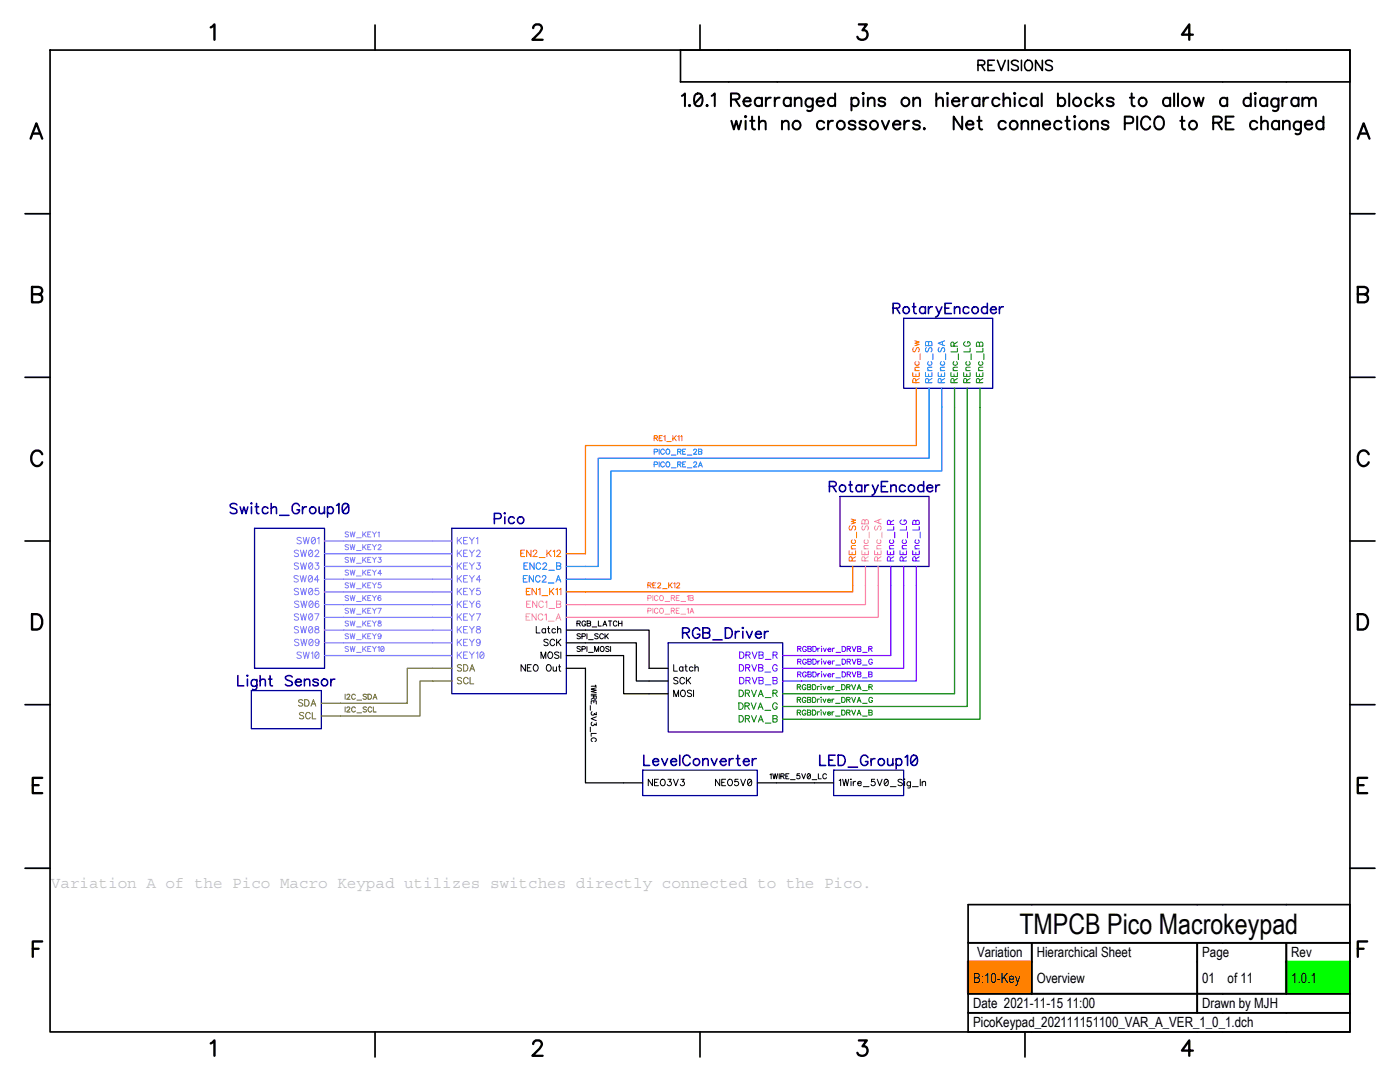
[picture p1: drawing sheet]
<svg xmlns="http://www.w3.org/2000/svg" width="279mm" height="216mm" viewBox="0 0 279 216" stroke-linecap="round" stroke-linejoin="round" font-family="sans-serif">
<defs><g id="words">
<text font-size="5.7" x="203.5" y="186.3">TMPCB Pico Macrokeypad</text>
<text font-size="3.2" fill="#c0c0c0" x="10.2" y="177.1">Variation A of the Pico Macro Keypad utilizes switches directly connected to the Pico.</text>
<g font-size="2.8">
<text x="195" y="191">Variation</text>
<text x="206.9" y="191">Hierarchical Sheet</text>
<text x="239.9" y="191">Page</text>
<text x="257.7" y="191">Rev</text>
<text x="194.2" y="196.1">B:10-Key</text>
<text x="206.9" y="196.1">Overview</text>
<text x="239.9" y="196.1">01</text>
<text x="245" y="196.1">of 11</text>
<text x="257.7" y="196.1">1.0.1</text>
<text x="194.2" y="201.2">Date 2021-11-15 11:00</text>
<text x="239.9" y="201.2">Drawn by MJH</text>
<text x="194.2" y="205">PicoKeypad_202111151100_VAR_A_VER_1_0_1.dch</text>
</g>
</g></defs>
<path d="M0 0v215.9h279.4v-215.9z" fill-rule="evenodd" fill="#fff" stroke="#fff" stroke-width=".34"/>
<path d="M256.6 191.8h12.6v6.3h-12.6z" fill="#0f0"/>
<path d="M256.5 191.8h12.7v6.3h-12.7z" fill="none" stroke="#0f0" stroke-width=".2"/>
<g fill="none" stroke="#8080ff" stroke-width=".2">
<path d="M69.6 116.4l-.3-.1-.4 .1v.2l.7 .4-.3 .3-.4-.1M69.6 108.8l-.3-.1-.4 .1v.2l.7 .4-.3 .3-.4-.2M69.6 113.9l-.3-.2-.4 .2v.2l.7 .4-.3 .3-.4-.2M69.6 106.3l-.3-.2-.4 .2v.2l.7 .3-.3 .3-.4-.1M69.6 111.4l-.3-.2-.4 .2v.1l.7 .4-.3 .3-.4-.1M69.6 119l-.3-.2-.4 .2v.2l.7 .3-.3 .3-.4-.1M69.9 116.3l.2 1 .3-1 .2 1 .2-1M69.9 108.7l.2 1 .3-1 .2 1 .2-1M69.9 113.7l.2 1.1 .3-1.1 .2 1.1 .2-1.1M69.9 106.1l.2 1 .3-1 .2 1 .2-1M69.9 111.2l.2 1 .3-1 .2 1 .2-1M69.9 118.8l.2 1 .3-1 .2 1 .2-1"/>
<path d="M71.2 117.5h.9M71.2 109.9h.9M71.2 114.9h.9M71.2 107.3h.9M71.2 112.4h.9M72.4 116.3v1M72.4 108.7v1M72.4 113.7v1.1M72.4 106.1v1M72.4 111.2v1M72.4 118.8v1M72.6 116.7l.5 .6"/>
<path d="M72.6 109.1l.5 .6M72.6 114.2l.5 .6M72.6 106.6l.5 .5M72.6 111.7l.5 .5M72.6 119.3l.5 .5M73.1 116.3l-.7 .7M73.1 108.7l-.7 .6M73.1 113.7l-.7 .7M73.1 106.1l-.7 .7M73.1 111.2l-.7 .7M73.1 118.8l-.7 .7M73.4 116.8h.4"/>
<path d="M73.4 109.2h.4M73.4 114.2h.4M73.4 106.6h.4M73.4 111.7h.4M73.4 119.3h.4M74 116.3h-.6v1h.6M74 108.7h-.6v1h.6M74 113.7h-.6v1.1h.6M74 106.1h-.6v1h.6M74 111.2h-.6v1h.6M74 118.8h-.6v1h.6M74.3 116.3l.4 .5v.5"/>
<path d="M74.3 108.7l.4 .5v.5M74.3 113.7l.4 .5v.6M74.3 106.1l.4 .5v.5M74.3 111.2l.4 .5v.5M74.3 118.8l.4 .5v.5M75.1 116.3l-.4 .5M75.1 108.7l-.4 .5M75.1 113.7l-.4 .5M75.1 106.1l-.4 .5M75.1 111.2l-.4 .5M75.1 118.8l-.4 .5M75.4 106.3l.3-.2v1"/>
<path d="M75.5 108.9l.1-.2h.3l.2 .3-.7 .7h.7M75.5 111.2h.6l-.3 .4a.34 .34 0 0 1 .2 .5 .34 .34 0 0 1-.6-.1M76 116.3h-.5v.4a.35 .35 0 0 1 .5 0 .35 .35 0 0 1-.1 .6 .35 .35 0 0 1-.5-.2M76 119l-.1-.1a.5 .5 0 0 0-.5 .3 .5 .5 0 0 0 .3 .6 .32 .32 0 0 0 .4-.3 .32 .32 0 0 0-.3-.3 .32 .32 0 0 0-.4 .3M76.2 114.4h-.8l.5-.7v1.1M69.6 129.1l-.3-.1-.4 .1v.2l.7 .4-.3 .3-.4-.1M69.6 126.6l-.3-.2-.4 .2v.2l.7 .4-.3 .3-.4-.2M69.6 124.1l-.3-.2-.4 .2v.1l.7 .4-.3 .3-.4-.1M69.6 121.5l-.3-.1-.4 .1v.2l.7 .4-.3 .3-.4-.2M69.9 129l.2 1 .3-1 .2 1 .2-1M69.9 126.4l.2 1.1 .3-1.1 .2 1.1 .2-1.1M69.9 123.9l.2 1 .3-1 .2 1 .2-1"/>
<path d="M69.9 121.4l.2 1 .3-1 .2 1 .2-1M71.2 130.2h.9M71.2 127.6h.9M71.2 125.1h.9M71.2 122.6h.9M71.2 120h.9M72.4 129v1M72.4 126.4v1.1M72.4 123.9v1M72.4 121.4v1M72.6 129.4l.5 .6M72.6 126.9l.5 .6"/>
<path d="M72.6 124.4l.5 .5M72.6 121.8l.5 .6M73.1 129l-.7 .7M73.1 126.4l-.7 .7M73.1 123.9l-.7 .7M73.1 121.4l-.7 .6M73.4 129.5h.4M73.4 126.9h.4M73.4 124.4h.4M73.4 121.9h.4M74 129h-.6v1h.6M74 126.4h-.6v1.1h.6"/>
<path d="M74 123.9h-.6v1h.6M74 121.4h-.6v1h.6M74.3 129l.4 .5v.5M74.3 126.4l.4 .5v.6M74.3 123.9l.4 .5v.5M74.3 121.4l.4 .5v.5M75.1 129l-.4 .5M75.1 126.4l-.4 .5M75.1 123.9l-.4 .5M75.1 121.4l-.4 .5M75.4 129.2l.3-.2v1M75.4 121.4h.7l-.5 1"/>
<path d="M75.5 124v.2l.6 .3v.3l-.6 .1-.1-.3 .1-.1a.45 .45 0 0 0 .5-.5zM76.1 126.8a.32 .32 0 0 1-.5 .3 .32 .32 0 0 1-.1-.6 .32 .32 0 0 1 .5 .1l.1 .2a.47 .47 0 0 1-.4 .7l-.2-.2M76.1 129a.47 .47 0 0 1 .6 .5 .47 .47 0 0 1-.6 .5l-.1-.4zM76.6 129.2l-.6 .6"/>
</g>
<g fill="none" stroke="#ff8000" stroke-width=".2">
<path d="M130.6 87.4h.5l.1-.4-.6-.1v1M130.9 87.4l.3 .5M131.6 87.4h.3M132.2 86.9h-.6v1h.6M132.5 87.1l.2-.2v1M133.1 88.1h.9M134.3 86.9v1M134.5 87.4l.5 .5M135 86.9l-.7 .7M135.3 87.1l.2-.2v1M135.8 87.1l.3-.2v1M129.3 116.8l.6-.1v-.3l-.6-.1v1"/>
<path d="M129.6 116.8l.4 .5M130.3 116.8h.4M130.9 116.3h-.6v1h.6M131.3 116.5l.1-.2h.3l.1 .3-.6 .7h.7M132.2 117.5h.9M133.5 116.3v1M133.7 116.7l.4 .6M134.1 116.3l-.6 .7M134.5 116.5l.2-.2v1M135 116.5l.1-.2h.3l.2 .3-.6 .7h.7"/>
</g>
<g fill="none" stroke="#ff80c0" stroke-width=".2">
<path d="M129.3 119.4l.6-.1v-.4l-.6-.1v1M130.3 118.8v1M131.3 119.1l-.1-.2a.46 .46 0 0 0-.6 .5 .46 .46 0 0 0 .7 .3v-.1M131.7 119l.1-.1a.49 .49 0 0 1 .6 .4 .49 .49 0 0 1-.5 .5 .62 .62 0 0 1-.2-.8zM134 119.3h.5l.1-.4-.6-.1v1M134.3 119.3l.3 .5M135 119.3h.3M135.6 118.8h-.6v1h.6M137.1 119l.3-.2v1M137.7 118.8l.6 .1v.3l-.2 .1 .3 .2-.1 .3h-.6zM137.7 119.3h.4M129.3 121.9h.6v-.4l-.6-.1v1"/>
<path d="M130.3 121.4v1M131.3 121.6l-.1-.2a.46 .46 0 0 0-.6 .5 .46 .46 0 0 0 .7 .3M131.7 121.5l.1-.1a.49 .49 0 0 1 .6 .5 .49 .49 0 0 1-.5 .5 .62 .62 0 0 1-.2-.9zM132.7 120h.9M132.7 122.6h.9M134 121.9l.5-.1 .1-.3-.6-.1v1M134.3 121.9l.3 .5M135 121.9h.3M135.6 121.4h-.6v1h.6M135.9 120h.9M135.9 122.6h.9M137.1 121.6l.3-.2v1"/>
<path d="M137.7 122.4l.4-1 .4 1M137.8 122h.5"/>
</g>
<g fill="none" stroke="#000" stroke-width=".2">
<path d="M115.1 124.4h.6v-.4l-.6-.1v1M115.5 124.4l.3 .5M115.8 126.6l-.2-.2-.5 .2 .2 .3 .4 .1v.4l-.3 .1-.3-.2M115.8 129.1l-.2-.1-.5 .1 .2 .3 .4 .2v.4h-.3l-.3-.1M116.1 127l.6-.1v-.4l-.6-.1v1.1M116.1 129.5h.6v-.5h-.6v1M116.9 124.1l-.2-.1a.49 .49 0 0 0-.6 .4 .49 .49 0 0 0 .6 .5l.2-.4h-.3M117.1 126.4v1.1M117.1 129v1M117.2 123.9h.4l.3 .2-.3 .3 .3 .2-.1 .3h-.6zM117.2 124.4h.4M117.5 127.6h.9"/>
<path d="M117.5 130.2h.9M118 138.9h1l-.1 .6-.3-.1-.1-.5M118 138.5h1M118.2 125.1h.9M118.5 139.2l-.5 .3M118.5 139.8v.4M118.7 130v-1l.4 1 .4-1v1M118.8 136.7l.2 .2h-1M119 137.2l-1 .3 1 .2-1 .3 1 .2M119.4 126.6l-.3-.2-.4 .2 .1 .2 .6 .4-.3 .3-.4-.2M119.4 123.9v1h.6M120 129a.5 .5 0 0 1 .6 .5 .5 .5 0 0 1-.5 .5 .59 .59 0 0 1-.1-1z"/>
<path d="M120.3 124.9l.4-1 .4 1M120.4 126.7l-.1-.2a.46 .46 0 0 0-.6 .5 .46 .46 0 0 0 .7 .3v-.1M120.5 124.6h.4M120.7 126.4v1.1M121 126.9l.4 .6M121.4 123.9h.7M121.4 126.4l-.7 .7M121.6 129.1l-.3-.1h-.3l-.1 .3 .6 .3 .1 .3-.3 .1-.4-.1M121.8 123.9v1M121.9 129v1M123.1 124.1l-.1-.1a.48 .48 0 0 0-.6 .4 .48 .48 0 0 0 .6 .5l.1-.2M123.4 124.4h.7"/>
<path d="M123.4 123.9v1M124.1 123.9v1M117.8 140.8v.9M117.8 145.1v.9M118 140.5v-.7h1v.7M118.2 142a.34 .34 0 0 0-.3 .4 .34 .34 0 0 0 .4 .3 .34 .34 0 0 0 .3-.3l.4 .3v-.6M118.2 144.1a.34 .34 0 0 0-.2 .6 .34 .34 0 0 0 .6-.2l.4 .2v-.5M118.2 148l-.1-.1a.47 .47 0 0 1 .4-.7 .47 .47 0 0 1 .5 .6l-.3 .2M119 143l-1 .4 1 .4M119 146.3h-1v.6M153.7 154.6l.2-.2v1M154.2 154.4l.3 1 .2-1 .3 1 .2-1"/>
<path d="M155.5 154.4v1M155.8 154.9l.6-.1 .1-.3-.7-.1v1M156.2 154.9l.3 .5M156.8 154.9h.4M157.5 154.4h-.7v1h.7M157.8 155.6h.9M159.6 154.4h-.5l-.1 .4a.36 .36 0 0 1 .6 0 .36 .36 0 0 1-.1 .6 .36 .36 0 0 1-.5-.2M160 154.4l.4 1 .4-1M161.2 154.4a.5 .5 0 0 1 .6 .4 .5 .5 0 0 1-.3 .6h-.3l-.1-.4zM161.7 154.6l-.6 .6M162.1 155.6h.9M163.3 154.4v1h.6"/>
<path d="M164.9 154.6l-.1-.2a.48 .48 0 0 0-.6 .5 .48 .48 0 0 0 .6 .5l.1-.2"/>
</g>
<g fill="none" stroke="#0080ff" stroke-width=".2">
<path d="M130.6 90.1h.5l.1-.4-.6-.1v1M130.6 92.7l.5-.1 .1-.3-.6-.1v1M131.6 89.6v1M131.6 92.2v1M132.6 89.9l-.2-.2a.46 .46 0 0 0-.6 .5 .46 .46 0 0 0 .7 .3l.1-.1M132.6 92.4l-.2-.2a.46 .46 0 0 0-.6 .5 .46 .46 0 0 0 .7 .3l.1-.1M133 89.8l.1-.1a.49 .49 0 0 1 .6 .4 .49 .49 0 0 1-.5 .5 .62 .62 0 0 1-.2-.8zM133 92.3l.1-.1a.49 .49 0 0 1 .6 .4 .49 .49 0 0 1-.5 .6 .62 .62 0 0 1-.2-.9zM134 90.8h.9M134 93.3h.9M135.2 90.1h.6l.1-.4-.7-.1v1M135.2 92.6h.6l.1-.3-.7-.1v1"/>
<path d="M135.6 90.1l.3 .5M135.6 92.6l.3 .6M136.2 90.1h.4M136.2 92.6h.4M136.8 89.6h-.6v1h.6M136.8 92.2h-.6v1h.6M137.2 90.8h.9M137.2 93.3h.9M138.5 89.9l.1-.2 .2-.1 .2 .3-.6 .7h.7M138.5 92.4l.1-.2h.2l.2 .3-.6 .7h.7M139.4 89.6l.6 .1v.3l-.2 .1 .3 .2-.1 .3h-.6zM139.4 90.1h.4"/>
<path d="M139.4 93.2l.4-1 .4 1M139.6 92.8h.4"/>
</g>
<g fill="none" stroke="#808000" stroke-width=".2">
<path d="M68.9 138.5v1M69.2 138.7l.1-.1 .3-.1 .2 .3-.6 .7h.7M70.9 138.7a.37 .37 0 0 0-.4-.2 .37 .37 0 0 0-.3 .4v.2a.37 .37 0 0 0 .3 .4 .37 .37 0 0 0 .4-.2M71.2 139.7h1M73.2 138.7l-.3-.2-.4 .2 .1 .2 .6 .3-.3 .3-.4-.1M73.4 138.5h.4a.53 .53 0 0 1 .4 .5 .53 .53 0 0 1-.4 .5h-.4zM74.4 139.5l.4-1 .4 1M74.6 139.2h.5M68.9 141.1v1M69.2 141.3l.1-.2h.3l.2 .3-.6 .7h.7M70.9 141.3a.37 .37 0 0 0-.4-.3 .37 .37 0 0 0-.3 .4v.3a.37 .37 0 0 0 .3 .4 .37 .37 0 0 0 .4-.3M71.2 142.2h1"/>
<path d="M73.2 141.2l-.3-.1-.4 .1 .1 .2 .6 .4-.3 .3-.4-.2M74.2 141.3l-.2-.2a.46 .46 0 0 0-.6 .5 .46 .46 0 0 0 .7 .3l.1-.1M74.5 141.1v1h.6"/>
</g>
<g fill="none" stroke="#8000ff" stroke-width=".2">
<path d="M159.2 134.6l.6-.1v-.3l-.6-.1v1M159.2 132h.6v-.4l-.6-.1v1M159.2 129.5l.6-.1v-.3l-.6-.1v1M159.5 134.6l.4 .5M159.5 132l.4 .5M159.5 129.5l.4 .5M160.9 134.3a.37 .37 0 0 0-.4-.2 .37 .37 0 0 0-.3 .4v.2a.36 .36 0 0 0 .3 .4 .36 .36 0 0 0 .4-.4h-.2M160.9 131.8a.37 .37 0 0 0-.4-.3 .37 .37 0 0 0-.3 .4v.3a.36 .36 0 0 0 .3 .4 .36 .36 0 0 0 .4-.4h-.2M160.9 129.2a.37 .37 0 0 0-.4-.2 .37 .37 0 0 0-.3 .4v.2a.36 .36 0 0 0 .3 .4 .36 .36 0 0 0 .4-.4h-.2M161.2 134.1l.7 .1v.3l-.2 .1 .2 .1-.1 .3-.6 .1zM161.2 134.6h.5M161.2 131.5l.7 .1v.3l-.2 .1 .2 .2-.1 .3h-.6z"/>
<path d="M161.2 132h.5M161.2 129l.7 .1v.3l-.2 .1 .2 .2-.1 .3h-.6zM161.2 129.5h.5M162.2 134.1h.4a.54 .54 0 0 1 .3 .5 .54 .54 0 0 1-.3 .5h-.4zM162.2 131.5h.4a.54 .54 0 0 1 .3 .5 .54 .54 0 0 1-.3 .5h-.4zM162.2 129h.4a.54 .54 0 0 1 .3 .5 .54 .54 0 0 1-.3 .5h-.4zM163.2 134.4v.7M163.2 131.9v.6M163.2 129.3v.7M163.6 134.4l-.2 .1-.2 .2M163.6 131.9h-.2l-.2 .3M163.6 129.3l-.2 .1-.2 .2"/>
<path d="M163.9 134.1h.1zM163.9 131.5h.1zM163.9 129h.1zM164 134.4v.7M164 131.9v.6M164 129.3v.7M164.3 134.4l.3 .7 .3-.7M164.3 131.9l.3 .6 .3-.6M164.3 129.3l.3 .7 .3-.7M165.2 134.7h.6a.3 .3 0 0 0-.3-.3 .3 .3 0 0 0-.3 .3l.2 .4 .4-.2M165.2 132.2h.6a.3 .3 0 0 0-.3-.3 .3 .3 0 0 0-.3 .3l.2 .3 .4-.1M165.2 129.6h.6a.3 .3 0 0 0-.3-.3 .3 .3 0 0 0-.3 .3l.2 .4 .4-.1"/>
<path d="M166.1 134.4v.7M166.1 131.9v.6M166.1 129.3v.7M166.5 134.4l-.2 .1-.2 .2M166.5 131.9h-.2l-.2 .3M166.5 129.3l-.2 .1-.2 .2M166.8 135.3h.9M166.8 132.7h.9M166.8 130.2h.9M168.1 134.1h.3a.54 .54 0 0 1 .4 .5 .54 .54 0 0 1-.4 .5h-.3zM168.1 131.5h.3a.54 .54 0 0 1 .4 .5 .54 .54 0 0 1-.4 .5h-.3zM168.1 129h.3a.54 .54 0 0 1 .4 .5 .54 .54 0 0 1-.4 .5h-.3z"/>
<path d="M169.1 134.6l.6-.1v-.4h-.6v1M169.1 132h.6v-.4l-.6-.1v1M169.1 129.5l.6-.1v-.4h-.6v1M169.4 134.6l.3 .5M169.4 132l.3 .5M169.4 129.5l.3 .5M170.1 134.1l.3 1 .4-1M170.1 131.5l.3 1 .4-1M170.1 129l.3 1 .4-1M171.2 134.1h.4l.2 .2-.2 .3 .2 .1-.1 .3-.5 .1zM171.2 134.6h.4M171.2 131.5h.4l.2 .2-.2 .3 .2 .2-.1 .3h-.5z"/>
<path d="M171.2 132h.4M171.2 129h.4l.2 .2-.2 .3 .2 .2-.1 .3h-.5zM171.2 129.5h.4M172.1 135.3h1M172.1 132.7h1M172.1 130.2h1M173.4 134.1l.6 .1v.3l-.2 .1 .3 .1-.1 .3-.6 .1zM173.4 134.6h.4M173.4 129.5l.6-.1v-.4h-.6v1M173.7 129.5l.4 .5M174.1 131.8l-.1-.2a.49 .49 0 0 0-.7 .4 .49 .49 0 0 0 .7 .5l.1-.3h-.2"/>
</g>
<path d="M193.1 191.8h12.6v6.3h-12.6z" fill="#ff8000"/>
<g fill="none" stroke="#ff8000" stroke-width=".2">
<path d="M182.2 74.3v.8h1.3v-.8M182.4 69.4l-.2 .3v.4l.4 .1 .3-.7 .4-.1 .2 .3-.2 .5M182.6 68l.9 .2-.9 .3 .9 .2-.9 .3M182.6 74h.9M182.8 76.4l-.1-.8h-.4l-.1 .8h1.3M182.8 72.2l-.2 .4a.47 .47 0 0 0 .4 .3 .47 .47 0 0 0 .4-.3l-.1-.4M182.8 74.6v.5M183.5 73.3h-.9v.3l.2 .4M183.5 75.5l-.7 .4M183.6 70.6v1.2M103.9 110.4h.5M104.7 109.8h-.8v1.3h.8"/>
<path d="M105 118h.5M105.8 117.4h-.8v1.3h.8M106 109.8v1.3l-.9-1.3v1.3M106.4 110.1l.3-.3h.3l.1 .2-.1 .4-.6 .7h.8M107.1 117.4v1.3l-.9-1.3v1.3M107.4 117.6l.4-.2v1.3M107.6 111.3h1.2M108.1 118.9h1.2M109.1 109.8v1.3M109.5 110.3l.5 .8M109.7 117.4v1.3M110 109.8l-.9 .8"/>
<path d="M110 117.9l.5 .8M110.4 110l.3-.2v1.3M110.5 117.4l-.8 .8M110.9 117.6l.3-.2v1.3M111.1 110.1l.3-.3h.4l.1 .2-.2 .4-.6 .7h.8M111.6 117.6l.3-.2v1.3M169.5 109.9v.8h1.3v-.8M169.7 104.9l-.2 .3v.5h.4l.3-.6 .4-.2 .2 .3-.2 .6M169.9 103.6l.9 .2-.9 .3 .9 .2-.9 .2M169.9 109.5h.9M170.1 111.9l-.1-.7-.4-.1-.1 .8h1.3M170.1 107.7l-.2 .5a.47 .47 0 0 0 .4 .3 .47 .47 0 0 0 .4-.3l-.1-.5"/>
<path d="M170.1 110.2v.5M170.8 108.8l-.9 .1v.3l.2 .3M170.8 111.1l-.7 .4M170.9 106.2v1.1M193 191.8h12.7v6.3h-12.7z"/>
</g>
<g fill="none" stroke="#008000" stroke-width=".2">
<path d="M189.8 74.3v.8h1.3v-.8M190.2 74h.9M190.4 76.4l-.1-.8h-.4l-.1 .8h1.3M190.4 72.2l-.2 .4a.47 .47 0 0 0 .4 .3 .47 .47 0 0 0 .5-.3l-.2-.4M190.4 69.1l-.1-.7-.4-.1-.1 .8h1.3M190.4 74.6v.5M191.1 73.3h-.8l-.1 .3 .3 .4M191.1 75.5l-.7 .4M191.1 68.2l-.7 .5M191.1 69.5v.7h-1.3M191.3 70.6v1.2M192.3 74.3v.8h1.3v-.8"/>
<path d="M192.6 68.2a.47 .47 0 0 0-.3 .5 .47 .47 0 0 0 .5 .4 .6 .6 0 0 0 .8-.6l-.5-.3v.3M192.7 74h.9M192.9 76.4v-.8h-.5l-.1 .8h1.3M192.9 72.2l-.1 .4a.47 .47 0 0 0 .4 .3 .47 .47 0 0 0 .4-.3l-.2-.4M192.9 74.6v.5M193.6 73.3h-.8l-.1 .3 .3 .4M193.6 75.5l-.7 .4M193.6 69.5v.7h-1.3M193.8 70.6v1.2M194.9 74.3v.8h1.3v-.8M195 68.3h.3l.2 .3 .2-.4 .3 .1 .2 .8h-1.3zM195.3 74h.9"/>
<path d="M195.5 76.4l-.1-.8h-.4l-.1 .8h1.3M195.5 72.2l-.2 .4a.47 .47 0 0 0 .4 .3 .47 .47 0 0 0 .4-.3l-.1-.4M195.5 68.6v.5M195.5 74.6v.5M196.2 73.3h-.9v.3l.2 .4M196.2 75.5l-.7 .4M196.2 69.5v.7h-1.3M196.3 70.6v1.2M147.5 137.7h.4a.69 .69 0 0 1 .5 .7 .69 .69 0 0 1-.5 .6h-.4zM148.7 138.3h.8v-.5l-.8-.1v1.3M149.2 138.3l.4 .7M150 137.7l.5 1.3 .5-1.3"/>
<path d="M151.3 139l.5-1.3 .5 1.3M151.5 138.6h.6M152.7 139.2h1.2M154.3 138.3h.7v-.5l-.7-.1v1.3M154.7 138.3l.4 .7M159.1 137.1h.6v-.4l-.6-.1v1M159.1 139.6h.6v-.4l-.6-.1v1.1M159.4 137.1l.4 .5M159.4 139.6l.4 .6M160.8 136.8l-.1-.1a.49 .49 0 0 0-.6 .4 .49 .49 0 0 0 .6 .5l.1-.4h-.2M160.8 139.4l-.1-.2a.49 .49 0 0 0-.6 .5 .49 .49 0 0 0 .6 .4l.1-.3h-.2M161.1 136.6l.7 .1v.3l-.2 .1 .2 .2-.1 .3h-.6z"/>
<path d="M161.1 139.1l.7 .2v.2l-.2 .1 .2 .2-.1 .3-.6 .1zM161.1 137.1h.5M161.1 139.6h.5M162.1 136.6h.4a.54 .54 0 0 1 .3 .5 .54 .54 0 0 1-.3 .5h-.4zM162.1 139.1h.4a.54 .54 0 0 1 .3 .6 .54 .54 0 0 1-.3 .5h-.4zM163.1 136.9v.7M163.1 139.5v.7M163.5 136.9l-.2 .1-.2 .2M163.5 139.5h-.2l-.2 .3M163.8 136.6h.1zM163.8 139.1h.1zM163.9 136.9v.7"/>
<path d="M163.9 139.5v.7M164.3 136.9l.2 .7 .3-.7M164.3 139.5l.2 .7 .3-.7M165.1 137.2h.6a.3 .3 0 0 0-.3-.3 .3 .3 0 0 0-.3 .3l.2 .4 .4-.1M165.1 139.8h.6a.3 .3 0 0 0-.3-.3 .3 .3 0 0 0-.3 .3l.2 .3 .4-.1M166.1 136.9v.7M166.1 139.5v.7M166.4 136.9l-.2 .1-.1 .2M166.4 139.5h-.2l-.1 .3M166.8 137.8h.9M168 136.6h.3a.54 .54 0 0 1 .4 .5 .54 .54 0 0 1-.4 .5h-.3zM168 139.1h.3a.54 .54 0 0 1 .4 .6 .54 .54 0 0 1-.4 .5h-.3z"/>
<path d="M169 137.1h.6v-.4l-.6-.1v1M169 139.6h.6v-.4l-.6-.1v1.1M169.3 137.1l.4 .5M169.3 139.6l.4 .6M170 136.6l.4 1 .4-1M170 139.1l.4 1.1 .4-1.1M171.1 137.6l.3-1 .4 1M171.2 137.3h.5M171.2 139.8h.5M172.1 137.8h1M173.4 137.1h.6v-.4l-.6-.1v1M173.7 137.1l.4 .5"/>
<path d="M174.1 139.4a.37 .37 0 0 0-.4-.3 .37 .37 0 0 0-.3 .4v.3a.36 .36 0 0 0 .4 .4 .36 .36 0 0 0 .3-.4h-.2M147.4 140.3h.5a.69 .69 0 0 1 .4 .6 .69 .69 0 0 1-.4 .6h-.5zM147.5 142.8h.4a.69 .69 0 0 1 .5 .6 .69 .69 0 0 1-.5 .7h-.4zM148.7 140.9l.7-.1 .1-.4-.8-.1v1.2M148.7 143.4l.8-.1v-.4l-.8-.1v1.3M149.1 140.9l.4 .6M149.2 143.4l.4 .7M149.9 140.3l.5 1.2 .5-1.2M150 142.8l.5 1.3 .5-1.3M151.3 141.5l.5-1.2 .5 1.2M151.3 144.1l.5-1.3 .5 1.3M151.5 141.1h.6"/>
<path d="M151.5 143.6h.6M152.7 141.7h1.1M152.7 144.3h1.2M154.3 142.8l.7 .1 .1 .3-.3 .2 .3 .2-.1 .4-.7 .1zM154.3 143.4h.5M155.1 140.6a.47 .47 0 0 0-.5-.4 .47 .47 0 0 0-.4 .5 .63 .63 0 0 0 .7 .8l.2-.4h-.3M159.1 142.2l.6-.1v-.4h-.6v1M159.4 142.2l.4 .5M160.8 141.9l-.1-.2a.49 .49 0 0 0-.6 .5 .49 .49 0 0 0 .6 .5l.1-.4h-.2M161.1 141.7l.7 .1v.3l-.2 .1 .2 .2-.1 .3h-.6zM161.1 142.2h.5M162.1 141.7h.4a.54 .54 0 0 1 .3 .5 .54 .54 0 0 1-.3 .5h-.4z"/>
<path d="M163.1 142v.7M163.5 142l-.2 .1-.2 .2M163.8 141.7h.1zM163.9 142v.7M164.3 142l.2 .7 .3-.7M165.1 142.3h.6a.3 .3 0 0 0-.3-.3 .3 .3 0 0 0-.3 .3l.2 .4 .4-.1M166.1 142v.7M166.4 142l-.2 .1-.1 .2M166.8 142.9h.9M166.8 140.3h.9M168 141.7h.3a.54 .54 0 0 1 .4 .5 .54 .54 0 0 1-.4 .5h-.3zM169 142.2l.6-.1v-.4h-.6v1"/>
<path d="M169.3 142.2l.4 .5M170 141.7l.4 1 .4-1M171.1 142.7l.3-1 .4 1M171.1 140.2l.3-1.1 .4 1.1M171.2 142.4h.5M172.1 142.9h1M172.1 140.3h1M173.4 141.7l.6 .1v.3l-.2 .1 .3 .2-.1 .3h-.6zM173.4 142.2h.4"/>
</g>
<g fill="none" stroke="#000" stroke-width=".4">
<path d="M136.1 19.1l.6-.5v2.6M138.9 18.8a.81 .81 0 0 1 1.2 .3 2.11 2.11 0 0 1-.3 2 .86 .86 0 0 1-1.2-.4 2.15 2.15 0 0 1 .3-1.9zM140.1 19.1l-1.5 1.6M142 19.1l.6-.5v2.6M145.9 19.9l1.4-.2a.58 .58 0 0 0 0-.9l-1.4-.2v2.6M146.7 19.9l.9 1.3M152.1 19.9l-.3-.3-.5-.1a.87 .87 0 0 0-.7 .8 .87 .87 0 0 0 .7 .9l.5-.1 .3-.3M152.1 19.5v1.7M152.8 19.5v1.7M153.8 19.5a.85 .85 0 0 0-1 .7M154.6 19.5v1.7M155.6 19.5a.83 .83 0 0 0-1 .7"/>
<path d="M157.8 19.9l-.2-.3-.5-.1a.87 .87 0 0 0-.7 .8 .87 .87 0 0 0 .7 .9l.5-.1 .2-.3M157.8 19.5v1.7M158.6 20l.6-.5 .6 .1 .2 1.6M158.6 19.5v1.7M162.2 19.6v2a.68 .68 0 0 1-1.1 .4M162.2 20l-.3-.3-.5-.1a.88 .88 0 0 0-.7 .9 .88 .88 0 0 0 .7 .8l.5-.1 .3-.2M166.7 19.9l-.3-.3-.5-.1a.86 .86 0 0 0-.7 .8 .86 .86 0 0 0 .7 .9l.5-.1 .3-.3M166.7 18.6v2.6M169.9 19.9l.3-.3 .5-.1a.88 .88 0 0 1 .7 .8 .88 .88 0 0 1-.7 .9l-.5-.1-.3-.3M169.9 19.5v2.5M172.2 18.6l.1-.1 .1 .1-.1 .2zM172.3 19.5v1.7"/>
<path d="M173.2 20l.6-.5 .6 .1 .1 1.6M173.2 19.5v1.7M176.7 19.9a.77 .77 0 0 0-1.4 0l.2 .2a1.36 1.36 0 0 1 1.2 .6v.1a.77 .77 0 0 1-1.4 0M182.3 20l.6-.5 .6 .1 .1 1.6M182.3 19.5v1.7M186.9 20l.6-.5 .6 .1 .1 1.6M186.9 18.6v2.6M189.1 19.5v1.7M189.1 18.5l.1 .1-.1 .2-.1-.2zM192.3 19.5v1.7M193.2 19.5a.83 .83 0 0 0-.9 .7M195.5 19.9l-.3-.3-.5-.1a.88 .88 0 0 0-.7 .8 .88 .88 0 0 0 .7 .9l.5-.1 .3-.3"/>
<path d="M195.5 19.5v1.7M196.3 19.5v1.7M197.2 19.5a.83 .83 0 0 0-.9 .7M199.5 19.9l-.3-.3-.5-.1a.88 .88 0 0 0-.7 .8 .88 .88 0 0 0 .7 .9l.5-.1 .3-.3M200.3 20l.6-.5 .6 .1 .1 1.6M200.3 18.6v2.6M202.5 19.5v1.7M202.5 18.5l.1 .1-.1 .2-.1-.2zM204.9 19.9l-.3-.3-.5-.1a.88 .88 0 0 0-.7 .8 .88 .88 0 0 0 .7 .9l.5-.1 .3-.3M207.1 19.9l-.2-.3-.6-.1a.88 .88 0 0 0-.6 .8 .88 .88 0 0 0 .6 .9l.6-.1 .2-.3M207.1 19.5v1.7M207.9 18.6v2.6"/>
<path d="M211.1 19.9l.3-.3 .5-.1a.87 .87 0 0 1 .7 .8 .87 .87 0 0 1-.7 .9l-.5-.1-.3-.3M211.1 18.6v2.6M213.4 18.6v2.6M218 19.9l-.2-.3-.6-.1a.87 .87 0 0 0-.7 .8 .87 .87 0 0 0 .7 .9l.6-.1 .2-.3M218.8 18.6v2.6M220 19.5l-1.2 1.2M222.2 19.9a.79 .79 0 0 0-1.3 0l.1 .2a1.45 1.45 0 0 1 1.2 .6v.1a.79 .79 0 0 1-1.3 0M225.5 19.5h.8M225.8 18.6v2.1l.2 .4 .5 .1M233.5 19.9l-.2-.3-.5-.1a.87 .87 0 0 0-.7 .8 .87 .87 0 0 0 .7 .9l.5-.1 .2-.3M233.5 19.5v1.7M234.3 18.6v2.6"/>
<path d="M235.1 18.6v2.6M238.3 19.5l.4 1.7 .5-1.7 .5 1.7 .5-1.7M244.9 19.9l-.2-.3-.6-.1a.88 .88 0 0 0-.6 .8 .88 .88 0 0 0 .6 .9l.6-.1 .2-.3M244.9 19.5v1.7M249.6 19.9l-.2-.3-.5-.1a.86 .86 0 0 0-.7 .8 .86 .86 0 0 0 .7 .9l.5-.1 .2-.3M249.6 18.6v2.6M250.4 18.6l.1-.1 .2 .1-.2 .2zM250.5 19.5v1.7M252.9 19.9l-.3-.3-.5-.1a.88 .88 0 0 0-.6 .8 .88 .88 0 0 0 .6 .9l.5-.1 .3-.3M252.9 19.5v1.7M255.1 19.6v2a.68 .68 0 0 1-1.1 .4M255.1 20l-.2-.3-.5-.1a.88 .88 0 0 0-.7 .9 .88 .88 0 0 0 .7 .8l.5-.1 .2-.2"/>
<path d="M255.9 19.5v1.7M256.9 19.5a.83 .83 0 0 0-1 .7M259.1 19.9l-.2-.3-.5-.1a.88 .88 0 0 0-.7 .8 .88 .88 0 0 0 .7 .9l.5-.1 .2-.3M259.1 19.5v1.7M259.9 20l.6-.5 .6 .1 .2 1.6M259.9 19.5v1.7M261.3 20l.6-.5 .6 .1 .1 1.6M137.5 21.1l.1-.1 .1 .1-.1 .1zM141 21.1l.1-.1 .1 .1-.1 .1zM146 24.1l.5 1.7 .4-1.7 .5 1.7 .5-1.7M148.4 20.2h1.4a.75 .75 0 0 0-.9-.7 .75 .75 0 0 0-.5 1 .77 .77 0 0 0 .6 .7 .77 .77 0 0 0 .8-.4M148.8 24.1v1.7"/>
<path d="M148.8 23.1l.1 .2-.1 .1-.1-.1zM149.7 24.1h.9M150.1 23.3v2l.1 .4 .5 .1M151.5 24.6l.6-.5 .6 .1 .1 1.6M151.5 23.3v2.5M156.1 24.6l.6-.5 .6 .1 .1 1.6M156.1 24.1v1.7M163 20.2h1.4a.75 .75 0 0 0-.9-.7 .75 .75 0 0 0-.5 1 .77 .77 0 0 0 .6 .7 .77 .77 0 0 0 .8-.4M164.5 24.5l-.3-.3-.5-.1a.89 .89 0 0 0-.7 .9 .89 .89 0 0 0 .7 .8l.5-.1 .3-.2M165.3 24.1v1.7M166.2 24.1a.82 .82 0 0 0-.9 .7M170.7 24.5a.77 .77 0 0 0-1.3 0 1.45 1.45 0 0 0 1.2 .6l.1 .4a.79 .79 0 0 1-1.3 0"/>
<path d="M172.8 24.5a.75 .75 0 0 0-1.3 0 1.36 1.36 0 0 0 1.2 .6l.1 .4a.77 .77 0 0 1-1.3 0M176 24.1l.7 1.7 .7-1.7M178.2 24.8h1.5a.76 .76 0 0 0-.9-.7 .76 .76 0 0 0-.6 1 .79 .79 0 0 0 .6 .7 .79 .79 0 0 0 .9-.3M180.5 24.1v1.7M181.4 24.1a.85 .85 0 0 0-.9 .7M183.6 24.5a.77 .77 0 0 0-1.4 0 1.45 1.45 0 0 0 1.3 .6l.1 .4a.79 .79 0 0 1-1.4 0M184.5 25.6l.1 .1-.1 .1-.1-.1zM190 20.2h1.5a.75 .75 0 0 0-.9-.7 .75 .75 0 0 0-.6 1 .79 .79 0 0 0 .6 .7 .79 .79 0 0 0 .9-.4M192 23.3v2.5l-1.7-2.5v2.5M192.8 24.8h1.5a.76 .76 0 0 0-.9-.7 .76 .76 0 0 0-.6 1 .79 .79 0 0 0 .6 .7 .79 .79 0 0 0 .9-.3M195.1 24.1h.8M195.4 23.3v2l.1 .4 .5 .1"/>
<path d="M200.7 24.5l-.2-.3-.5-.1a.88 .88 0 0 0-.7 .9 .88 .88 0 0 0 .7 .8l.5-.1 .2-.2M203.9 24.6l.6-.5 .6 .1 .1 1.6M203.9 24.1v1.7M206 24.6l.6-.5 .6 .1 .1 1.6M206 24.1v1.7M208.1 24.8h1.5a.75 .75 0 0 0-.9-.7 .75 .75 0 0 0-.6 1 .77 .77 0 0 0 .6 .7 .77 .77 0 0 0 .9-.3M211.8 24.5l-.2-.3-.5-.1a.88 .88 0 0 0-.7 .9 .88 .88 0 0 0 .7 .8l.5-.1 .2-.2M212.6 24.1h.9M213 23.3v2l.1 .4 .5 .1M214.5 24.1v1.7M214.5 23.1l.1 .2-.1 .1-.1-.1zM217.8 24.6l.6-.5 .6 .1 .1 1.6"/>
<path d="M217.8 24.1v1.7M219.3 20.2l.8 1M221.2 24.5a.75 .75 0 0 0-1.3 0 1.36 1.36 0 0 0 1.2 .6l.1 .4a.77 .77 0 0 1-1.3 0M224.5 24.6h1.1a.67 .67 0 0 0 .6-.7 .67 .67 0 0 0-.6-.6h-1.1v2.5M226.9 23.3v2.5M229.6 23.9a.93 .93 0 0 0-1.1-.6 .93 .93 0 0 0-.8 .9 1.11 1.11 0 0 0 .3 1.3 1.11 1.11 0 0 0 1.2 .2l.4-.5M230.6 23.6a.94 .94 0 0 1 1.1-.3 .94 .94 0 0 1 .6 .9 1.09 1.09 0 0 1-.3 1.3 1.09 1.09 0 0 1-1.3 .1 1.69 1.69 0 0 1-.1-2zM235.5 24.1h.9M235.9 23.3v2l.1 .4 .5 .1M242.1 24.5h1.1a.65 .65 0 0 0 .6-.8l-.2-.3-.4-.1h-1.1v2.5M243 24.5l.8 1.3M244.6 24.5h1"/>
<path d="M246.2 23.3h-1.6v2.5h1.6M250.9 24.5l-.2-.3-.6-.1a.89 .89 0 0 0-.6 .9 .89 .89 0 0 0 .6 .8l.6-.1 .2-.2M251.7 24.6l.6-.5 .6 .1 .1 1.6M251.7 23.3v2.5M255.3 24.5l-.3-.3-.5-.1a.89 .89 0 0 0-.7 .9 .89 .89 0 0 0 .7 .8l.5-.1 .3-.2M255.3 24.1v1.7M256.1 24.6l.6-.5 .6 .1 .1 1.6M256.1 24.1v1.7M259.6 24.2v2a.66 .66 0 0 1-.4 .6 .66 .66 0 0 1-.6-.1M259.6 24.6l-.2-.2-.5-.2a.87 .87 0 0 0-.7 .9 .87 .87 0 0 0 .7 .8l.5-.1 .2-.2M260.4 24.8h1.5a.76 .76 0 0 0-.9-.7 .76 .76 0 0 0-.6 1 .79 .79 0 0 0 .6 .7 .79 .79 0 0 0 .9-.3M264.1 24.5l-.2-.3-.5-.1a.89 .89 0 0 0-.7 .9 .89 .89 0 0 0 .7 .8l.5-.1 .2-.2"/>
<path d="M264.1 23.3v2.5"/>
<circle cx="159" cy="24.9" r=".85"/>
<circle cx="167.8" cy="24.9" r=".85"/>
<circle cx="174.4" cy="24.9" r=".85"/>
<circle cx="180.7" cy="20.3" r=".84"/>
<circle cx="202.3" cy="24.9" r=".85"/>
<circle cx="215" cy="20.3" r=".84"/>
<circle cx="216.2" cy="24.9" r=".85"/>
<circle cx="228" cy="20.3" r=".84"/>
<circle cx="236.7" cy="20.3" r=".84"/>
<circle cx="238.1" cy="24.9" r=".85"/>
</g>
<path d="M113 133.3h3.8v22.9h11.5M113 125.7h16.5v7.6h3.9M113 130.8h11.5v7.6h8.9M113 128.3h14v7.6h6.4M151.1 156.2h15.3" fill="none" stroke="#000" stroke-width=".25"/>
<path d="M90.2 135.9h-6.4v7h-19.7M90.2 133.3h-8.9v7h-17.2" fill="none" stroke="#808000" stroke-width=".25"/>
<path d="M172.7 113v7.6h-59.7M175.3 113v10.2h-62.3" fill="none" stroke="#ff80c0" stroke-width=".25"/>
<path d="M185.4 77.5v13.9h-66v21.6h-6.4M188 77.5v16.5h-66.1v21.6h-8.9" fill="none" stroke="#0080ff" stroke-width=".25"/>
<path d="M182.9 77.5v11.4h-66.1v21.6h-3.8M170.2 113v5.1h-57.2" fill="none" stroke="#ff8000" stroke-width=".25"/>
<path d="M190.5 77.5v60.9h-34.3M193 77.5v63.5h-36.8M195.6 77.5v66h-39.4" fill="none" stroke="#008000" stroke-width=".25"/>
<path d="M177.8 113v17.8h-21.6M180.3 113v20.4l-24.1-.1M182.9 113v22.9h-26.7" fill="none" stroke="#8000ff" stroke-width=".25"/>
<path d="M64.8 107.9h25.4M64.8 110.5h25.4M64.8 113h25.4M64.8 115.6h25.4M64.8 118.1h25.4M64.8 120.6h25.4M64.8 123.2h25.4M64.8 125.7h25.4M64.8 128.3h25.4M64.8 130.8h25.4" fill="none" stroke="#8080ff" stroke-width=".25"/>
<g fill="none" stroke="#000096" stroke-width=".32">
<path d="M178.2 61.5l1.2-.1 .2-.3-.1-.4-.4-.2h-.9v2.1M178.9 61.5l.7 1.1M182.1 61.2h.7M182.4 60.5v1.7l.1 .3 .4 .1M184.7 61.5l-.2-.2-.5-.1a.71 .71 0 0 0-.5 .7 .71 .71 0 0 0 .5 .7l.7-.3M184.7 61.2v1.4M185.3 61.2v1.4M186.1 61.2a.64 .64 0 0 0-.8 .6M186.8 61.2l.6 1.4a.8 .8 0 0 1-.7 .6M188 61.2l-.6 1.4M188.6 61.5h.8M189.9 60.5h-1.3v2.1h1.3"/>
<path d="M190.5 61.6l.5-.4 .5 .1 .1 1.3M190.5 61.2v1.4M193.4 61.5l-.2-.2-.5-.1a.71 .71 0 0 0-.5 .7 .71 .71 0 0 0 .5 .7l.7-.3M197 61.5l-.1-.2-.5-.1a.71 .71 0 0 0-.5 .7 .71 .71 0 0 0 .5 .7l.6-.3M197 60.5v2.1M197.7 61.8h1.1a.63 .63 0 0 0-.8-.5 .63 .63 0 0 0-.2 1 .62 .62 0 0 0 1 0M199.5 61.2v1.4M200.2 61.2a.64 .64 0 0 0-.7 .6M165.5 97h1.2l.2-.3-.1-.4-.4-.2h-.9v2M166.2 97l.7 1.1M169.4 96.8h.7M169.7 96.1v1.6l.1 .3 .4 .1"/>
<path d="M172 97l-.2-.1-.5-.1a.71 .71 0 0 0-.5 .7 .71 .71 0 0 0 .5 .6l.7-.3M172 96.8v1.3M172.6 96.8v1.3M173.4 96.8a.64 .64 0 0 0-.8 .5M174.1 96.8l.6 1.3a.8 .8 0 0 1-.7 .7M175.3 96.8l-.6 1.3M175.9 97h.8M177.2 96.1h-1.3v2h1.3M177.8 97.2l.5-.4 .5 .1 .1 1.2M177.8 96.8v1.3M180.7 97l-.2-.1-.5-.1a.71 .71 0 0 0-.5 .7 .71 .71 0 0 0 .5 .6l.7-.3M184.3 97l-.2-.1-.4-.1a.71 .71 0 0 0-.5 .7 .71 .71 0 0 0 .5 .6l.6-.3"/>
<path d="M184.3 96.1v2M185 97.3h1.1a.63 .63 0 0 0-.8-.5 .63 .63 0 0 0-.2 1 .62 .62 0 0 0 1 0M186.8 96.8v1.3M187.5 96.8a.64 .64 0 0 0-.7 .5M47.3 100.8a.76 .76 0 0 0-.8-.4 .76 .76 0 0 0-.6 .5l.2 .3 .8 .3a.51 .51 0 0 1 .4 .4 .51 .51 0 0 1-.2 .5 .99 .99 0 0 1-1.2-.2M47.9 101.1l.4 1.4 .4-1.4 .4 1.4 .4-1.4M50.2 100.4l.1 .1-.1 .1zM50.2 101.1v1.4M50.9 101.1h.7M51.2 100.5v1.6l.1 .3 .4 .1M53.5 101.4l-.7-.3a.72 .72 0 0 0-.5 .7 .72 .72 0 0 0 .5 .7l.5-.1 .2-.2M54.1 101.5l.5-.4 .5 .1 .1 1.3"/>
<path d="M54.1 100.5v2M55.8 102.8h1.9M59.8 100.9a.75 .75 0 0 0-.9-.5 .75 .75 0 0 0-.6 .8 .89 .89 0 0 0 .2 1 .89 .89 0 0 0 1 .2l.3-.4v-.3h-.5M60.4 101.1v1.4M61.2 101.1a.68 .68 0 0 0-.8 .6M63.7 101.1l.1 1.3 .5 .1 .4-.4M64.7 101.1v1.4M65.4 101.4l.6-.3a.72 .72 0 0 1 .5 .7 .72 .72 0 0 1-.4 .7l-.7-.3M65.4 101.1v2.1M67.2 100.8l.4-.3v2M68.6 100.6a.66 .66 0 0 1 1 .2 1.75 1.75 0 0 1-.3 1.6 .69 .69 0 0 1-.9-.3 1.69 1.69 0 0 1 .2-1.5zM69.6 100.8l-1.2 1.3"/>
<path d="M98.7 103.5h.8a.54 .54 0 0 0 .6-.5 .54 .54 0 0 0-.6-.6h-.8v2.1M100.6 102.4h.2v.1zM100.8 103.1v1.4M102.6 103.4l-.2-.2-.4-.1a.72 .72 0 0 0-.5 .7 .72 .72 0 0 0 .5 .7l.6-.3M47.5 134.8v2.1h1.1M49.3 134.8h.2l-.1 .1zM49.4 135.5v1.4M51.3 135.6v1.6a.53 .53 0 0 1-.4 .4 .53 .53 0 0 1-.5-.1M51.3 135.9l-.7-.3a.71 .71 0 0 0-.5 .7 .71 .71 0 0 0 .5 .7l.5-.1 .2-.2M51.9 135.9l.5-.4 .5 .1 .1 1.3M51.9 134.8v2.1M53.6 135.5h.7"/>
<path d="M53.9 134.8v1.7l.1 .3 .4 .1M58.3 135.1a.78 .78 0 0 0-1.3 .2 1.25 1.25 0 0 0 1.1 .7 .48 .48 0 0 1 0 .8 .95 .95 0 0 1-1.1-.2M58.9 136.1h1.2a.63 .63 0 0 0-.8-.5 .63 .63 0 0 0-.2 1 .62 .62 0 0 0 1 0M60.7 135.9l.5-.4 .5 .1 .1 1.3M60.7 135.5v1.4M63.5 135.8a.65 .65 0 0 0-1.1 0l.3 .3 .7 .2 .1 .3a.62 .62 0 0 1-1.1 0M66 135.5v1.4M66.8 135.5a.64 .64 0 0 0-.8 .6M136.2 126.3l1.2-.1a.48 .48 0 0 0 0-.8l-1.2-.1v2M136.9 126.3l.7 1M139.7 125.8a.74 .74 0 0 0-.9-.5 .74 .74 0 0 0-.6 .8 .89 .89 0 0 0 .2 .9 .89 .89 0 0 0 .9 .3l.3-.3 .1-.4h-.5M140.3 125.3l1.2 .1 .1 .5-.1 .3-.3 .1 .3 .1a.54 .54 0 0 1 .1 .6 .54 .54 0 0 1-.4 .3h-.9z"/>
<path d="M140.3 126.3h.9M142.3 127.7h1.8M144.8 125.3h.6a1.1 1.1 0 0 1 .7 1 1.1 1.1 0 0 1-.7 1h-.6zM146.7 126v1.3M147.5 126a.64 .64 0 0 0-.8 .6M148.1 125.3h.3l-.1 .1zM148.3 126v1.3M149 126l.6 1.3 .5-1.3M150.8 126.6h1.1a.63 .63 0 0 0-.8-.6 .63 .63 0 0 0-.2 1 .62 .62 0 0 0 1 0M152.6 126v1.3M153.3 126a.62 .62 0 0 0-.7 .6M128.5 150.7v2h1.1"/>
<path d="M130.3 152h1.1a.63 .63 0 0 0-.8-.6 .63 .63 0 0 0-.2 1 .62 .62 0 0 0 1 0M132.1 151.4l.6 1.3 .5-1.3M133.9 152h1.1a.62 .62 0 0 0-.9-.6 .62 .62 0 0 0-.1 1 .6 .6 0 0 0 1 0M135.7 150.7v2M137.7 151.2a.75 .75 0 0 0-.8-.5 .75 .75 0 0 0-.6 .8 .86 .86 0 0 0 .3 1 .86 .86 0 0 0 1-.1l.1-.1M140.3 151.8l.4-.4 .5 .1 .1 1.2M140.3 151.4v1.3M141.9 151.4l.6 1.3 .6-1.3M143.7 152h1.2a.62 .62 0 0 0-.9-.6 .62 .62 0 0 0-.2 1 .6 .6 0 0 0 1.1 0M145.5 151.4v1.3M146.3 151.4a.64 .64 0 0 0-.8 .6M146.9 151.4h.7"/>
<path d="M147.2 150.7v1.7l.1 .2 .4 .1M148.4 152h1.1a.63 .63 0 0 0-.9-.6 .63 .63 0 0 0-.2 1 .62 .62 0 0 0 1.1 0M150.1 151.4v1.3M150.9 151.4a.64 .64 0 0 0-.8 .6M163.6 150.7v2h1.2M165.4 151.7h.8M166.7 150.7h-1.3v2h1.3M167.3 150.7h.7a1.1 1.1 0 0 1 .7 1 1.1 1.1 0 0 1-.7 1h-.7zM169.3 153.1h1.8M173.2 151.2a.75 .75 0 0 0-.9-.5 .75 .75 0 0 0-.6 .8 .89 .89 0 0 0 .2 .9 .89 .89 0 0 0 1 .2l.3-.3v-.3h-.5M173.8 151.4v1.3M174.6 151.4a.64 .64 0 0 0-.8 .6"/>
<path d="M177.1 151.4l.1 1.2 .5 .1 .5-.3M178.2 151.4v1.3M178.8 151.7l.2-.2 .5-.1a.72 .72 0 0 1 .5 .7 .72 .72 0 0 1-.5 .6l-.7-.3M178.8 151.4v2M180.6 151.1l.5-.4v2M182 150.8a.69 .69 0 0 1 1 .3 1.29 1.29 0 0 1-.5 1.6h-.2a1.09 1.09 0 0 1-.5-1.6zM183 151.1l-1.2 1.3"/>
<circle cx="180.8" cy="61.9" r=".67"/>
<circle cx="194.6" cy="61.9" r=".66"/>
<circle cx="168.1" cy="97.4" r=".67"/>
<circle cx="181.9" cy="97.4" r=".66"/>
<circle cx="62.4" cy="101.8" r=".67"/>
<circle cx="103.9" cy="103.8" r=".66"/>
<circle cx="64.8" cy="136.2" r=".66"/>
<circle cx="139" cy="152" r=".67"/>
<circle cx="175.9" cy="152" r=".66"/>
</g>
<path d="M180.3 63.5h17.8v14h-17.8zM167.6 99.1h17.8v13.9h-17.8zM50.8 105.4h14v27.9h-14zM90.2 105.4h22.8v33h-22.8zM50.2 137.8h13.9v7.6h-13.9zM133.3 128.3h22.9v17.8h-22.9zM128.3 153.7h22.8v5.1h-22.8zM166.4 153.7h13.9v5.1h-13.9z" fill="none" stroke="#000096" stroke-width=".25"/>
<g fill="none" stroke="#0080ff" stroke-width=".2">
<path d="M184.7 74.3v.8h1.3v-.8M184.8 68.2h.4l.1 .2 .1-.2h.5l.1 .8h-1.3zM184.9 69.4l-.2 .3 .1 .4 .3 .1 .3-.7 .4-.1 .2 .3-.2 .5M185.1 74h.9M185.3 76.4v-.8h-.5l-.1 .8h1.3M185.3 72.2l-.2 .4a.47 .47 0 0 0 .5 .3 .47 .47 0 0 0 .4-.3l-.2-.4M185.3 74.6v.5M185.3 68.4v.6M186 73.3h-.8l-.1 .3 .3 .4M186 75.5l-.7 .4M186.2 70.6v1.2M187.2 74.3v.8h1.3v-.8"/>
<path d="M187.4 69.4l-.2 .3 .1 .4 .4 .1 .3-.7 .3-.1 .2 .3-.2 .5M187.7 74h.8M187.9 76.4l-.1-.8h-.4l-.2 .8h1.3M187.9 72.2l-.2 .4a.47 .47 0 0 0 .4 .3 .47 .47 0 0 0 .4-.3l-.2-.4M187.9 74.6v.5M188.1 68.2v.6M188.5 73.3h-.8v.3l.2 .4M188.5 75.5l-.6 .4M188.5 68l-1.3 .5 1.3 .5M188.7 70.6v1.2M104.4 115.5h.5M104.6 112.9h.5"/>
<path d="M105.2 114.9h-.8v1.2h.8M105.3 112.3h-.7v1.3h.7M106.5 114.9v1.2l-.9-1.2v1.2M106.6 112.3v1.3l-.9-1.3v1.3M107.8 115.2a.47 .47 0 0 0-.5-.4 .47 .47 0 0 0-.4 .5v.4a.47 .47 0 0 0 .4 .4 .47 .47 0 0 0 .5-.3M107.9 112.6l-.2-.2a.6 .6 0 0 0-.7 .6 .6 .6 0 0 0 .7 .5l.2-.2M108.2 115.2l.3-.3h.3l.2 .2-.2 .4-.6 .6h.8M108.4 112.6l.2-.3 .4 .1 .1 .2-.2 .4-.6 .6h.8M109.4 116.3h1.2M109.5 113.8h1.2M111 116.1l.4-1.2 .5 1.2M111.1 112.3l.8 .1v.3l-.3 .2 .3 .3-.1 .3-.7 .1z"/>
<path d="M111.1 112.9h.5M111.1 115.7h.7"/>
</g>
<g fill="none" stroke="#8080ff" stroke-width=".2">
<path d="M59.5 115a.52 .52 0 0 0-.8 .1l.1 .2 .7 .5v.2l-.3 .1-.5-.1M59.6 110l-.3-.2h-.5v.4l.7 .3 .1 .4-.3 .2-.6-.2M59.6 112.5l-.3-.2-.5 .1v.3l.7 .4 .1 .3-.3 .2-.6-.2M59.6 117.6l-.3-.2-.5 .1v.3l.7 .3 .1 .4-.3 .2-.6-.2M59.9 114.9l.3 1.2 .3-1.2 .3 1.2 .3-1.2M60 109.8l.3 1.3 .3-1.3 .3 1.3 .3-1.3M60 112.3l.3 1.3 .3-1.3 .3 1.3 .3-1.3M60 117.4l.3 1.3 .3-1.3 .3 1.3 .3-1.3M60 119.9l.3 1.3 .3-1.3 .3 1.3 .4-1.3M60.1 107.4l-.3-.2-.5 .2 .1 .3 .7 .4v.2l-.3 .2-.5-.2M60.5 107.2l.3 1.3 .3-1.3 .3 1.3 .3-1.3M61.7 114.9a.41 .41 0 0 1 .6 .2l.1 .3a.57 .57 0 0 1-.5 .7 .81 .81 0 0 1-.2-1.2z"/>
<path d="M61.8 109.8h.1a.67 .67 0 0 1 .5 .6 .67 .67 0 0 1-.5 .7 .82 .82 0 0 1-.1-1.3zM61.8 112.4l.1-.1a.67 .67 0 0 1 .5 .7 .67 .67 0 0 1-.5 .6 .82 .82 0 0 1-.1-1.2zM61.8 117.5l.1-.1a.67 .67 0 0 1 .5 .6 .67 .67 0 0 1-.5 .7 .82 .82 0 0 1-.1-1.2zM61.8 120l.2-.1a.67 .67 0 0 1 .5 .7 .67 .67 0 0 1-.5 .6 .82 .82 0 0 1-.2-1.2zM62.3 115.1l-.7 .8M62.3 107.3l.2-.1a.67 .67 0 0 1 .5 .7 .67 .67 0 0 1-.5 .6 .82 .82 0 0 1-.2-1.2zM62.4 110l-.8 .8M62.4 112.6l-.8 .7M62.4 117.6l-.8 .8M62.9 110.1l.2-.3h.4l.1 .2-.2 .4-.6 .7h.9M62.9 107.5l-.7 .8M62.9 112.3h.7l-.4 .5a.42 .42 0 0 1 .4 .7 .42 .42 0 0 1-.8-.2"/>
<path d="M63.4 107.5l.3-.3v1.3M63.5 117.4h-.6v.5a.45 .45 0 0 1 .7 0 .45 .45 0 0 1-.1 .7 .45 .45 0 0 1-.7-.2M63.7 115.7h-.9l.6-.8v1.2M91.3 107.2v1.3M91.3 109.8v1.3M91.3 112.3v1.3M91.3 114.9v1.2M91.3 117.4v1.3M91.3 119.9v1.3M91.6 107.8l.5 .7M91.6 110.3l.5 .8M91.6 112.9l.5 .7"/>
<path d="M91.6 115.4l.5 .7M91.6 117.9l.5 .8M92.1 107.2l-.8 .9M92.1 109.8l-.8 .8M92.1 112.3l-.8 .9M92.1 114.9l-.8 .8M92.1 117.4l-.8 .8M92.1 119.9l-.8 .9M92.5 107.8h.5M92.5 110.4h.5M92.5 112.9h.5M92.5 115.5h.5"/>
<path d="M92.5 118h.5M93.3 107.2h-.8v1.3h.8M93.3 109.8h-.8v1.3h.8M93.3 112.3h-.8v1.3h.8M93.3 114.9h-.8v1.2h.8M93.3 117.4h-.8v1.3h.8M93.3 119.9h-.8v1.3h.8M93.7 107.2l.5 .6v.7M93.7 109.8l.5 .6v.7M93.7 112.3l.5 .6v.7M93.7 114.9l.5 .6v.6M93.7 117.4l.5 .6v.7"/>
<path d="M93.7 119.9l.5 .6v.7M94.7 107.2l-.5 .6M94.7 109.8l-.5 .6M94.7 112.3l-.5 .6M94.7 114.9l-.5 .6M94.7 117.4l-.5 .6M94.7 119.9l-.5 .6M95.1 107.5l.3-.3v1.3M95.1 110.1l.3-.3h.2l.2 .2-.1 .4-.6 .7h.8M95.2 112.3h.6l-.3 .5a.42 .42 0 0 1 .3 .7 .42 .42 0 0 1-.7-.2M95.8 117.4h-.6l-.1 .5a.45 .45 0 0 1 .7 0 .45 .45 0 0 1-.1 .7 .45 .45 0 0 1-.6-.2M96 115.7h-.9l.6-.8v1.2"/>
<path d="M59.6 122.7l-.3-.2h-.5v.4l.7 .3 .1 .4-.3 .2-.6-.2M59.6 125.2l-.1-.1a.5 .5 0 0 0-.8 .2l.1 .2 .8 .4v.2l-.3 .2-.6-.2M59.6 120.1l-.3-.2-.5 .2 .1 .3 .7 .4v.2l-.3 .2-.5-.2M59.6 127.7l-.3-.1-.5 .1 .1 .3 .7 .5v.2l-.3 .1-.5-.1M60 122.5l.3 1.3 .3-1.3 .3 1.3 .3-1.3M60 125l.3 1.3 .3-1.3 .3 1.3 .3-1.3M60 127.6l.3 1.2 .3-1.2 .3 1.2 .4-1.2M60.1 130.3l-.3-.2-.5 .2 .1 .3 .7 .4v.2l-.3 .2-.5-.2M60.5 130.1l.3 1.3 .3-1.3 .3 1.3 .3-1.3M61.8 125.1a.41 .41 0 0 1 .6 .2v.3a.54 .54 0 0 1-.4 .7 .81 .81 0 0 1-.2-1.2zM61.8 122.5h.1a.67 .67 0 0 1 .5 .6 .67 .67 0 0 1-.5 .7 .82 .82 0 0 1-.1-1.3zM61.8 127.6h.2a.67 .67 0 0 1 .5 .6 .67 .67 0 0 1-.5 .6 .82 .82 0 0 1-.2-1.2z"/>
<path d="M62.1 130.3l.3-.2v1.3M62.4 122.7l-.8 .8M62.4 125.3l-.8 .7M62.4 120.2l-.7 .8M62.4 127.8l-.7 .8M62.8 122.5h.9l-.6 1.3M62.9 125.1v.3l.6 .2 .2 .3a.44 .44 0 0 1-.4 .4 .44 .44 0 0 1-.5-.3l.2-.4 .6-.3-.1-.2zM63 130.2l.2-.1a.67 .67 0 0 1 .5 .6 .67 .67 0 0 1-.5 .7 .82 .82 0 0 1-.2-1.2zM63.6 120.1l-.1-.1a.39 .39 0 0 0-.6 .2v.3a.53 .53 0 0 0 .3 .7 .39 .39 0 0 0 .5-.3 .39 .39 0 0 0-.4-.5 .39 .39 0 0 0-.4 .4M63.6 130.3l-.7 .8M63.7 128a.39 .39 0 0 1-.6 .3 .39 .39 0 0 1-.1-.6 .39 .39 0 0 1 .6 0l.1 .3a.62 .62 0 0 1-.5 .8l-.3-.1M91.3 122.5v1.3"/>
<path d="M91.3 125v1.3M91.3 127.6v1.2M91.3 130.1v1.3M91.6 120.5l.5 .7M91.6 123l.5 .8M91.6 125.6l.5 .7M91.6 128.1l.5 .7M91.6 130.6l.5 .8M92.1 122.5l-.8 .8M92.1 125l-.8 .9M92.1 127.6l-.8 .8M92.1 130.1l-.8 .8"/>
<path d="M92.5 120.5h.5M92.5 123.1h.5M92.5 125.6h.5M92.5 128.2h.5M92.5 130.7h.5M93.3 122.5h-.8v1.3h.8M93.3 125h-.8v1.3h.8M93.3 127.6h-.8v1.2h.8M93.3 130.1h-.8v1.3h.8M93.7 122.5l.5 .6v.7M93.7 125l.5 .6v.7M93.7 127.6l.5 .6v.6"/>
<path d="M93.7 130.1l.5 .6v.7M94.7 122.5l-.5 .6M94.7 125l-.5 .6M94.7 127.6l-.5 .6M94.7 130.1l-.5 .6M95.1 122.5h.8l-.6 1.3M95.1 130.3l.3-.2v1.3M95.2 125.1v.3l.5 .2 .2 .3a.44 .44 0 0 1-.3 .4 .44 .44 0 0 1-.5-.3l.1-.4 .6-.3v-.2zM95.8 120.1l-.1-.1a.39 .39 0 0 0-.6 .2v.3a.53 .53 0 0 0 .3 .7 .39 .39 0 0 0 .4-.3 .39 .39 0 0 0-.3-.5 .39 .39 0 0 0-.4 .4M95.8 128a.39 .39 0 0 1-.5 .3 .39 .39 0 0 1-.2-.6 .39 .39 0 0 1 .7 0v.3a.62 .62 0 0 1-.4 .8l-.3-.1M95.9 130.2a.41 .41 0 0 1 .6 .1l.1 .3a.57 .57 0 0 1-.5 .8 .85 .85 0 0 1-.2-1.2zM96.5 130.3l-.7 .8"/>
</g>
<g fill="none" stroke="#808000" stroke-width=".2">
<path d="M60.4 139.8a.52 .52 0 0 0-.8 .1l.1 .2 .7 .4v.2l-.3 .2-.5-.2M60.8 139.6h.5a.69 .69 0 0 1 .4 .7 .69 .69 0 0 1-.4 .6h-.5zM92.1 132.8l-.3-.2-.5 .2 .1 .3 .7 .4v.2l-.3 .2-.5-.2M92.1 135.4l-.3-.2-.5 .2 .1 .3 .7 .4v.2l-.3 .2-.5-.2M92.5 132.6h.4a.69 .69 0 0 1 .5 .7 .69 .69 0 0 1-.5 .6h-.4zM93.4 135.5l-.2-.3a.6 .6 0 0 0-.7 .6 .6 .6 0 0 0 .7 .6l.2-.3M93.7 133.9l.5-1.3 .5 1.3M93.8 135.2v1.3h.8M93.9 133.5h.7M60.6 142.3l-.3-.1-.5 .1 .1 .3 .7 .5v.2l-.3 .1-.5-.1M61.9 142.5a.47 .47 0 0 0-.5-.3 .47 .47 0 0 0-.4 .4v.4a.47 .47 0 0 0 .4 .5 .47 .47 0 0 0 .5-.4M62.1 140.9l.4-1.3 .5 1.3"/>
<path d="M62.3 140.5h.6M62.3 142.2v1.2h.7"/>
</g>
<g fill="none" stroke="#ff80c0" stroke-width=".2">
<path d="M105.9 119.9h-.8v1.3h.8M107.1 119.9v1.3l-.8-1.3v1.3M111.1 119.9l.8 .2v.2l-.3 .2 .3 .3-.1 .4h-.7zM172 109.9v.8h1.3v-.8M172.1 103.7h.4l.1 .3 .1-.3h.5l.1 .8h-1.3zM172.2 104.9l-.2 .3 .1 .5h.3l.3-.6 .4-.2 .2 .3-.2 .6M172.4 109.5h.9M172.6 104v.5M172.6 111.9v-.7l-.5-.1-.1 .8h1.3M172.6 107.7l-.2 .5a.47 .47 0 0 0 .5 .3 .47 .47 0 0 0 .4-.3l-.2-.5M172.6 110.2v.5M173.3 108.8l-.8 .1-.1 .3 .3 .3"/>
<path d="M173.3 111.1l-.7 .4M173.5 106.2v1.1M174.5 109.9v.8h1.3v-.8M174.7 104.9l-.2 .3 .1 .5h.4l.3-.6 .3-.2 .2 .3-.2 .6M175 109.5h.8M175.2 111.9l-.1-.7-.4-.1-.2 .8h1.3M175.2 107.7l-.2 .5a.47 .47 0 0 0 .4 .3 .47 .47 0 0 0 .4-.3l-.2-.5M175.2 110.2v.5M175.4 103.7v.7M175.8 103.6l-1.3 .5 1.3 .4M175.8 108.8l-.8 .1v.3l.2 .3M175.8 111.1l-.6 .4"/>
<path d="M176 106.2v1.1M105 123.1h.5M105.1 120.5h.5M105.8 122.5h-.8v1.3h.8M107 122.5v1.3l-.8-1.3v1.3M108.3 122.8l-.2-.3a.6 .6 0 0 0-.7 .6 .6 .6 0 0 0 .7 .6l.2-.3M108.4 120.2l-.1-.2a.6 .6 0 0 0-.8 .6 .6 .6 0 0 0 .8 .6l.1-.3M108.7 122.7l.3-.2v1.3M108.8 120.2l.3-.3v1.3M109.4 124h1.2M109.5 121.4h1.2M111 123.8l.4-1.3 .5 1.3"/>
<path d="M111.1 120.5h.5M111.1 123.3h.7"/>
</g>
<g fill="none" stroke="#000" stroke-width=".2">
<path d="M104.9 132.6v1.3l-.9-1.3v1.3M105.2 133.2h.5M106 132.6h-.8v1.3h.8M106.7 132.7a.6 .6 0 0 1 .7 .6 .6 .6 0 0 1-.7 .6l-.3-.5zM107 125v1.3h.8M108 131.4v-1.3l.5 1.3 .4-1.3v1.3M108.9 125.6l-.5-.2a.47 .47 0 0 0-.3 .5 .47 .47 0 0 0 .3 .4l.5-.2M108.9 125.4v.9M109.3 125.4h.4M109.3 132.7a.63 .63 0 0 1 .7 .5 .63 .63 0 0 1-.6 .7 .77 .77 0 0 1-.1-1.2zM109.4 127.7a.52 .52 0 0 0-.9 .1l.1 .2 .8 .5v.2l-.3 .1-.6-.1M109.5 125v1v.2l.2 .1"/>
<path d="M109.6 130.2a.6 .6 0 0 1 .7 .5 .6 .6 0 0 1-.7 .6l-.3-.4zM110.4 133.1v.8h.3l.4-.2M110.7 127.9l-.2-.3a.6 .6 0 0 0-.8 .6 .6 .6 0 0 0 .8 .6l.2-.3M110.9 125.6l-.5-.2a.48 .48 0 0 0-.3 .5 .48 .48 0 0 0 .3 .4l.5-.2M111.1 133.1v.8M111.1 127.6v1.2M111.3 125.7l.3-.3 .3 .1v.8M111.3 125v1.3M111.4 128.1l.5 .7M111.4 133.1h.5M111.5 130.3l-.3-.2-.5 .2 .1 .3 .7 .3v.3l-.3 .2-.5-.2M111.6 132.6v1.1l.1 .2h.2"/>
<path d="M111.9 127.6l-.8 .8M111.9 130.1v1.3M134.5 132.6v1.3h.7M134.5 139v-1.3l.4 1.3 .5-1.3v1.3M135.3 135.4l-.3-.2-.5 .2 .1 .3 .7 .4v.2l-.3 .2-.5-.2M135.9 137.9l.2-.1a.62 .62 0 0 1 .7 .5 .62 .62 0 0 1-.6 .7 .75 .75 0 0 1-.3-1.1zM136.3 133.2l-.5-.1a.48 .48 0 0 0-.2 .4 .48 .48 0 0 0 .2 .4l.5-.2M136.3 133.1v.8M136.6 135.5l-.2-.3a.6 .6 0 0 0-.7 .6 .6 .6 0 0 0 .7 .6l.2-.3M136.7 133.1h.4M136.9 132.6v1.1v.2h.3M137 135.2v1.3"/>
<path d="M137.3 135.7l.5 .8M137.8 135.2l-.8 .8M138 137.9a.52 .52 0 0 0-.8 .1l.1 .2 .7 .4v.2l-.3 .2-.5-.2M138.3 133.2l-.5-.1a.47 .47 0 0 0-.2 .4 .47 .47 0 0 0 .2 .4l.5-.2M138.4 137.7v1.3M138.7 133.3l.3-.2h.3l.1 .8M138.7 132.6v1.3M130.2 155.5v1.3l-.8-1.3v1.3M130.6 156.1h.5M131.4 155.5h-.8v1.3h.8M131.9 155.7l.1-.1a.62 .62 0 0 1 .8 .5 .62 .62 0 0 1-.6 .7 .75 .75 0 0 1-.3-1.1zM133.3 155.5h.6l-.3 .5a.42 .42 0 0 1 .3 .7 .42 .42 0 0 1-.7-.2"/>
<path d="M134.4 155.5l.5 1.3 .5-1.3M135.9 155.5h.6l-.3 .5a.42 .42 0 0 1 .3 .7 .42 .42 0 0 1-.7-.2M143.6 155.5v1.3l-.8-1.3v1.3M144 156.1h.5M144.8 155.5h-.8v1.3h.8M145.3 155.7l.2-.1a.62 .62 0 0 1 .7 .5 .62 .62 0 0 1-.6 .7 .75 .75 0 0 1-.3-1.1zM147.3 155.5h-.6l-.1 .5a.45 .45 0 0 1 .7 0 .45 .45 0 0 1-.1 .7 .45 .45 0 0 1-.6-.2M147.8 155.5l.5 1.3 .5-1.3M149.4 155.6l.1-.1a.67 .67 0 0 1 .5 .6 .67 .67 0 0 1-.5 .7 .82 .82 0 0 1-.1-1.2zM150 155.7l-.8 .8M167.5 155.7l.3-.2v1.3M168.2 155.5l.3 1.3 .3-1.3 .3 1.3 .3-1.3"/>
<path d="M169.8 155.9v.9M169.8 155.4v.2zM170.3 155.9v.9M170.8 155.9l-.3 .1-.2 .3M171.2 156.3h.7a.36 .36 0 0 0-.4-.4 .36 .36 0 0 0-.3 .4l.2 .4 .3 .1 .2-.2M172.3 157h1.1M174.6 155.5h-.7v.5a.45 .45 0 0 1 .7 0 .45 .45 0 0 1-.1 .7 .45 .45 0 0 1-.7-.2M175.1 155.5l.5 1.3 .4-1.3M176.6 155.6a.41 .41 0 0 1 .6 .1l.1 .3a.57 .57 0 0 1-.5 .8 .85 .85 0 0 1-.2-1.2zM177.2 155.7l-.7 .8M177.7 157h1.1M180.1 155.7l-.3-.2-.6 .2 .1 .3 .8 .4v.2l-.3 .2-.6-.2"/>
<path d="M180.5 155.9v.9M180.5 155.4v.2zM181.7 156v1.1l-.5 .1M181.7 156.2l-.4-.2a.46 .46 0 0 0-.3 .4 .46 .46 0 0 0 .2 .4l.5-.1M182.1 157h1.2M183.7 155.5v1.3M184 156.2l.3-.3 .4 .1v.8M184 155.9v.9"/>
</g>
<g fill="none" stroke="#8000ff" stroke-width=".2">
<path d="M177.1 109.9v.8h1.3v-.8M177.5 109.5h.9M177.7 104.6l-.1-.7h-.4l-.1 .7h1.3M177.7 111.9l-.1-.7-.4-.1-.1 .8h1.3M177.7 107.7l-.2 .5a.47 .47 0 0 0 .4 .3 .47 .47 0 0 0 .5-.3l-.2-.5M177.7 110.2v.5M178.4 103.8l-.7 .4M178.4 105.1v.7h-1.3M178.4 108.8l-.8 .1-.1 .3 .3 .3M178.4 111.1l-.7 .4M178.6 106.2v1.1M179.6 109.9v.8h1.3v-.8"/>
<path d="M179.9 103.7a.47 .47 0 0 0-.3 .6 .47 .47 0 0 0 .5 .3 .6 .6 0 0 0 .8-.6l-.5-.3v.4M180 109.5h.9M180.2 111.9v-.7l-.5-.1-.1 .8h1.3M180.2 107.7l-.1 .5a.47 .47 0 0 0 .4 .3 .47 .47 0 0 0 .4-.3l-.2-.5M180.2 110.2v.5M180.9 105.1v.7h-1.3M180.9 108.8l-.8 .1-.1 .3 .3 .3M180.9 111.1l-.7 .4M181.1 106.2v1.1M182.2 109.9v.8h1.3v-.8M182.3 103.9h.3l.2 .2 .2-.3 .3 .1 .2 .7h-1.3zM182.6 109.5h.9"/>
<path d="M182.8 111.9l-.1-.7-.4-.1-.1 .8h1.3M182.8 107.7l-.2 .5a.47 .47 0 0 0 .4 .3 .47 .47 0 0 0 .4-.3l-.1-.5M182.8 104.1v.5M182.8 110.2v.5M183.5 108.8l-.9 .1v.3l.2 .3M183.5 111.1l-.7 .4M183.5 105.1v.7h-1.3M183.6 106.2v1.1M147.6 132.6h.4a.69 .69 0 0 1 .4 .7 .69 .69 0 0 1-.4 .6h-.4zM147.6 130.1h.4a.69 .69 0 0 1 .5 .6 .69 .69 0 0 1-.5 .7h-.4zM147.6 135.2h.4a.69 .69 0 0 1 .5 .6 .69 .69 0 0 1-.5 .7h-.4zM148.8 133.2h.7l.1-.4-.8-.2v1.3"/>
<path d="M148.9 130.7l.7-.1v-.4l-.7-.1v1.3M148.9 135.8l.7-.1v-.4l-.7-.1v1.3M149.2 133.2l.4 .7M149.3 130.7l.4 .7M149.3 135.8l.4 .7M150.1 132.6l.4 1.3 .5-1.3M150.1 130.1l.5 1.3 .5-1.3M150.1 135.2l.5 1.3 .5-1.3M151.4 132.6l.8 .2v.3l-.2 .1 .3 .3-.2 .4h-.7zM151.4 133.2h.6M151.5 130.1l.8 .1v.4l-.3 .1 .3 .2-.1 .4-.7 .1zM151.5 135.2l.8 .1v.4l-.3 .1 .3 .2-.1 .4-.7 .1z"/>
<path d="M151.5 130.7h.5M151.5 135.8h.5M152.7 134.1h1.1M152.7 131.6h1.2M152.7 136.7h1.2M154.3 130.7l.7-.1v-.4l-.7-.1v1.3M154.3 135.2l.7 .1 .1 .2-.3 .3 .3 .2-.1 .4-.7 .1zM154.3 135.8h.5M154.7 130.7l.4 .7M155.1 132.9a.47 .47 0 0 0-.5-.3 .47 .47 0 0 0-.4 .5 .63 .63 0 0 0 .7 .8l.2-.5h-.3"/>
</g>
<g fill="none" stroke="#000" stroke-width=".34">
<path d="M10 10h259.4v195.9h-259.4zM74.8 5v5M135.8 10h133.6v6.3h-133.6zM139.7 5v5M204.6 5v5M5 42.7h5M269.4 42.7h5M5 75.3h5M269.4 75.3h5M5 107.9h5M269.4 107.9h5M5 140.6h5"/>
<path d="M269.4 140.6h5M5 173.2h5M269.4 173.2h5M193.2 198.3v3.8h12.7M205.9 198.3v-10.2h-12.7v-7.6h76.2v25.4h-76.2v-3.8h76.2M238.9 191.9v6.4h5.1M238.9 198.3v3.8h5.1M238.9 188.1v14M244 188.1h12.7v3.8M256.7 188.1v10.2M269.4 188.1h-76.2v10.2M269.4 198.3h-76.2"/>
<path d="M74.8 205.9v5M139.7 205.9v5M204.6 205.9v5"/>
</g>
<g fill="none" stroke="#000" stroke-width=".47">
<path d="M42.1 5.5l.7-.6v3M106.4 5.6a.79 .79 0 0 1 .6-.7h.6a.76 .76 0 0 1 .4 1.1l-1.7 1.9h2M171.4 4.9h1.6l-.9 1.1a.99 .99 0 0 1 1.1 1.2 .99 .99 0 0 1-1.4 .7l-.4-.1-.3-.5M238.1 6.9h-2.2l1.4-2v3M6.1 27.7l1.2-3.1 1.1 3.1M6.5 26.6h1.5M271 27.7l1.1-3.1 1.2 3.1M271.4 26.6h1.5M6.4 57.3h1.3l.4 .1a.73 .73 0 0 1 0 1.2l-.4 .1a.81 .81 0 0 1 .8 .8 .81 .81 0 0 1-.8 .8h-1.3zM6.4 58.7h1.3M271 57.3h1.3a.76 .76 0 0 1 .7 .8l-.3 .5-.4 .1a.81 .81 0 0 1 .7 .8 .81 .81 0 0 1-.7 .8h-1.3zM271 58.7h1.3"/>
<path d="M8.4 90.6a1.12 1.12 0 0 0-1.3-.7 1.12 1.12 0 0 0-.9 1.2 1.34 1.34 0 0 0 .3 1.4 1.34 1.34 0 0 0 1.5 .3l.4-.6M273.2 90.6a1.12 1.12 0 0 0-1.3-.7 1.12 1.12 0 0 0-.9 1.2 1.43 1.43 0 0 0 1.3 1.9l.4-.2 .5-.6M6.4 122.6h1a1.64 1.64 0 0 1 1.1 1.5 1.64 1.64 0 0 1-1.1 1.5h-1zM271 122.6h1a1.64 1.64 0 0 1 1 1.5 1.64 1.64 0 0 1-1 1.5h-1zM6.5 156.7h1.2M8.4 155.2h-1.9v3.1h1.9M271 156.7h1.1M272.9 155.2h-1.9v3.1h1.9M6.5 189.3h1.2M8.4 187.9h-1.9v3M271 189.3h1.1M272.9 187.9h-1.9v3"/>
<path d="M42.1 208.2l.7-.6v3.1M106.4 208.3l.3-.5 .9-.2a.76 .76 0 0 1 .4 1.2l-1.7 1.9h2M171.4 207.6h1.6l-.9 1.2a.99 .99 0 0 1 1.1 1.1 .99 .99 0 0 1-1.4 .8l-.4-.2-.3-.4M238.1 209.6h-2.2l1.4-2v3.1"/>
</g>
<path d="M195.2 13l1.1-.1 .2-.3-.1-.4-.4-.2h-.8v2.1M195.9 13l.6 1.1M197.2 13h.8M198.4 12h-1.2v2.1h1.2M199.1 12l.7 2.1 .8-2.1M201.2 12v2.1M203.2 12.3a.76 .76 0 0 0-.7-.3 .76 .76 0 0 0-.6 .5l.2 .3 .7 .3a.49 .49 0 0 1 .4 .4 .49 .49 0 0 1-.2 .5 .91 .91 0 0 1-1.1-.2M203.9 12v2.1M204.7 12.3l.2-.2a.94 .94 0 0 1 1.1 .4 .94 .94 0 0 1 0 1.1 .78 .78 0 0 1-1 .5 .78 .78 0 0 1-.5-1zM208 12v2.1l-1.3-2.1v2.1M210 12.3a.76 .76 0 0 0-.7-.3 .76 .76 0 0 0-.6 .5l.2 .3 .7 .3a.5 .5 0 0 1 .2 .9 .91 .91 0 0 1-1.1-.2" fill="none" stroke="#000" stroke-width=".32"/>
<use href="#words"/>
</svg>
